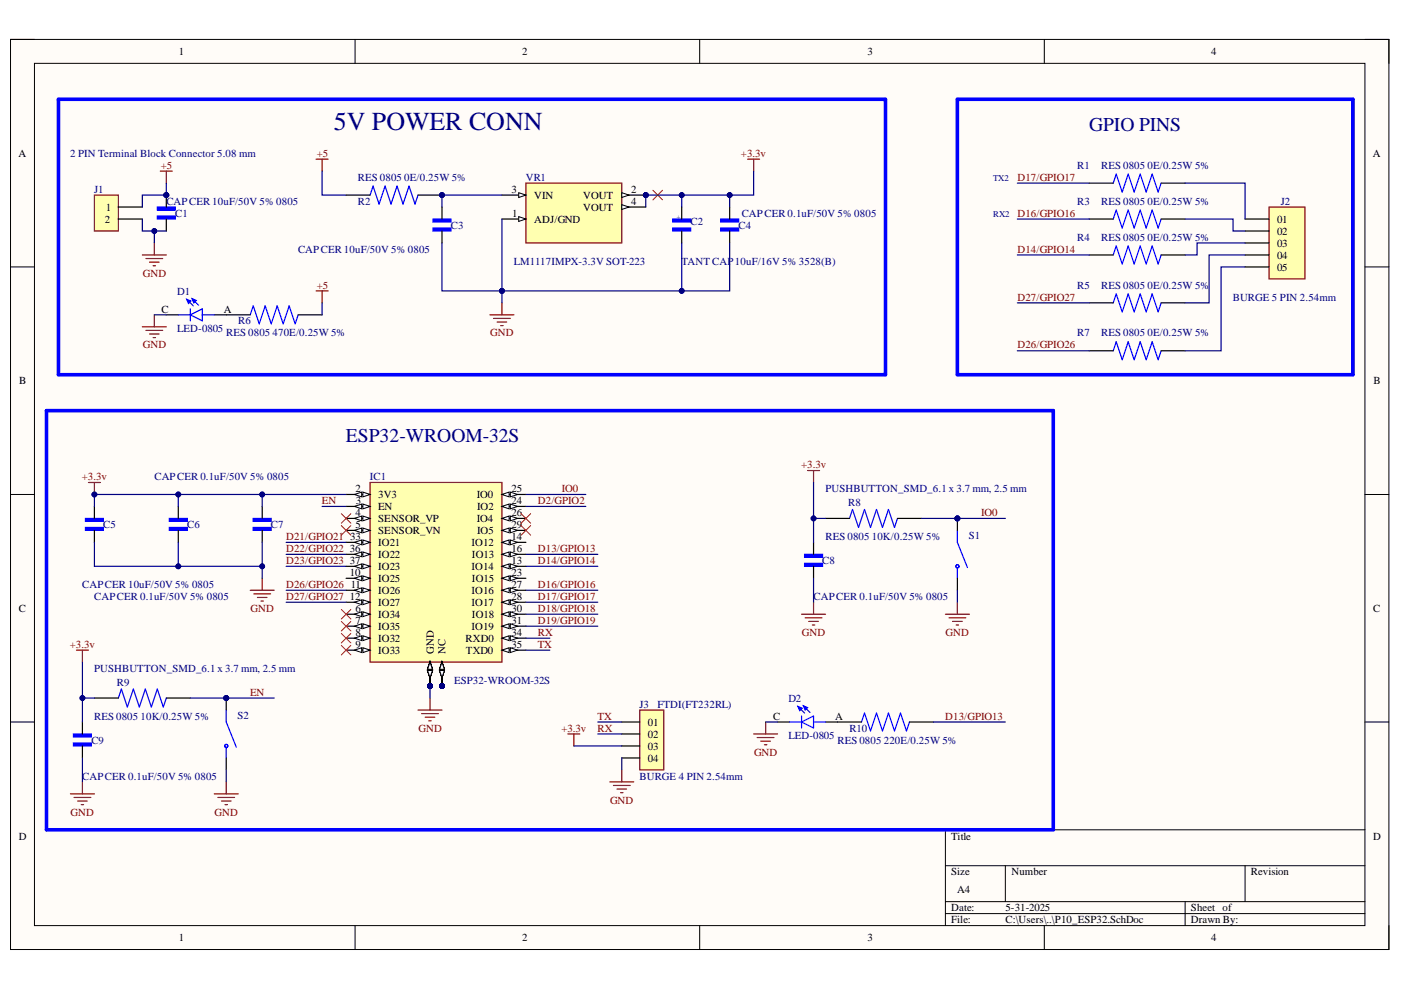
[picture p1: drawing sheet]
<svg xmlns="http://www.w3.org/2000/svg" width="297mm" height="210mm" viewBox="0 0 297 210" stroke-linecap="round" stroke-linejoin="round" font-family="sans-serif">
<defs><g id="words">
<text font-size="5.5" fill="#000080" x="70.8" y="27.5">5V POWER CONN</text>
<g font-size="4.1" fill="#000080">
<text x="230.9" y="27.8">GPIO PINS</text>
<text x="73.3" y="93.8">ESP32-WROOM-32S</text>
</g>
<g font-size="2.3">
<text x="37.9" y="11.7">1</text>
<text x="110.7" y="11.7">2</text>
<text x="183.9" y="11.7">3</text>
<text x="256.8" y="11.7">4</text>
<text x="3.9" y="33.3">A</text>
<text x="291.1" y="33.3">A</text>
<text x="108.4" y="40.9">3</text>
<text x="133.8" y="40.9">2</text>
<text x="22.2" y="47.2">2</text>
<text x="22.4" y="44.7">1</text>
<text x="108.6" y="46">1</text>
<text x="113.3" y="42.2">VIN</text>
<text x="113.3" y="47.2">ADJ/GND</text>
<text x="123.7" y="42.2">VOUT</text>
<text x="123.7" y="44.7">VOUT</text>
<text x="133.8" y="43.4">4</text>
<text x="270.8" y="47.2">01</text>
<text x="270.8" y="49.8">02</text>
<text x="270.8" y="52.3">03</text>
<text x="270.8" y="54.9">04</text>
<text x="270.8" y="57.4">05</text>
<text x="34.3" y="66.3">C</text>
<text x="47.5" y="66.3">A</text>
<text x="4.1" y="81.5">B</text>
<text x="291.2" y="81.5">B</text>
<text x="75.4" y="104.4">2</text>
<text x="75.5" y="106.9">3</text>
<text x="80.2" y="105.6">3V3</text>
<text x="101.1" y="105.6">IO0</text>
<text x="108.4" y="104.4">25</text>
<text x="108.4" y="106.9">24</text>
<text x="75.4" y="109.5">4</text>
<text x="75.4" y="112">5</text>
<text x="80.2" y="108.2">EN</text>
<text x="80.2" y="110.7">SENSOR_VP</text>
<text x="80.2" y="113.3">SENSOR_VN</text>
<text x="101.1" y="110.7">IO4</text>
<text x="101.2" y="108.2">IO2</text>
<text x="101.2" y="113.3">IO5</text>
<text x="108.4" y="109.5">26</text>
<text x="108.4" y="112">29</text>
<text x="74.2" y="117.1">36</text>
<text x="74.2" y="119.6">37</text>
<text x="74.3" y="114.5">33</text>
<text x="80.2" y="115.8">IO21</text>
<text x="80.2" y="118.3">IO22</text>
<text x="100" y="115.8">IO12</text>
<text x="100.1" y="118.3">IO13</text>
<text x="108.4" y="114.5">14</text>
<text x="108.4" y="117.1">16</text>
<text x="108.4" y="119.6">13</text>
<text x="74.2" y="122.1">10</text>
<text x="74.4" y="124.7">11</text>
<text x="80.2" y="120.9">IO23</text>
<text x="80.2" y="123.4">IO25</text>
<text x="80.2" y="125.9">IO26</text>
<text x="100" y="120.9">IO14</text>
<text x="100" y="125.9">IO16</text>
<text x="100.1" y="123.4">IO15</text>
<text x="108.4" y="122.1">23</text>
<text x="108.4" y="124.7">27</text>
<text x="4" y="129.7">C</text>
<text x="74.2" y="127.2">12</text>
<text x="75.4" y="129.7">6</text>
<text x="80.2" y="128.5">IO27</text>
<text x="80.2" y="131">IO34</text>
<text x="100" y="128.5">IO17</text>
<text x="100.1" y="131">IO18</text>
<text x="108.4" y="127.2">28</text>
<text x="108.4" y="129.7">30</text>
<text x="291.2" y="129.7">C</text>
<text x="75.4" y="132.3">7</text>
<text x="75.4" y="134.8">8</text>
<text x="75.4" y="137.3">9</text>
<text x="80.2" y="133.5">IO35</text>
<text x="80.2" y="136.1">IO32</text>
<text x="98.7" y="136.1">RXD0</text>
<text x="100" y="133.5">IO19</text>
<text x="108.4" y="132.3">31</text>
<text x="108.4" y="134.8">34</text>
<text x="108.4" y="137.3">35</text>
<text x="80.2" y="138.6">IO33</text>
<text x="91.9" y="138.6" transform="rotate(-90 91.9 138.6)">GND</text>
<text x="94.5" y="138.6" transform="rotate(-90 94.5 138.6)">NC</text>
<text x="98.8" y="138.6">TXD0</text>
<text x="137.4" y="153.9">01</text>
<text x="163.9" y="152.6">C</text>
<text x="177" y="152.6">A</text>
<text x="137.4" y="156.4">02</text>
<text x="137.4" y="159">03</text>
<text x="137.4" y="161.5">04</text>
<text x="4" y="178">D</text>
<text x="201.7" y="178">Title</text>
<text x="291.2" y="178">D</text>
<text x="201.7" y="185.6">Size</text>
<text x="214.4" y="185.6">Number</text>
<text x="265.2" y="185.6">Revision</text>
<text x="202.9" y="189.4">A4</text>
<text x="201.7" y="193.2">Date:</text>
<text x="201.7" y="195.7">File:</text>
<text x="213.2" y="193.2">5-31-2025</text>
<text x="213.2" y="195.7">C:\Users\..\P10_ESP32.SchDoc</text>
<text x="252.5" y="193.2">Sheet of</text>
<text x="252.5" y="195.7">Drawn By:</text>
<text x="37.9" y="199.5">1</text>
<text x="110.7" y="199.5">2</text>
<text x="183.9" y="199.5">3</text>
<text x="256.8" y="199.5">4</text>
</g>
<g font-size="2.3" fill="#000080">
<text x="14.9" y="33.3">2 PIN Terminal Block Connector 5.08 mm</text>
<text x="228.4" y="35.8">R1</text>
<text x="233.5" y="35.8">RES 0805</text>
<text x="243.3" y="35.8">0E/0.25W 5%</text>
<text x="20" y="40.9">J1</text>
<text x="75.9" y="38.4">RES 0805</text>
<text x="85.7" y="38.4">0E/0.25W 5%</text>
<text x="111.5" y="38.4">VR1</text>
<text x="35.3" y="43.4">CAPCER 10uF/50V 5% 0805</text>
<text x="37.1" y="46">C1</text>
<text x="75.9" y="43.4">R2</text>
<text x="146.4" y="47.8">C2</text>
<text x="157.3" y="46">CAPCER 0.1uF/50V 5% 0805</text>
<text x="228.4" y="43.4">R3</text>
<text x="233.5" y="43.4">RES 0805</text>
<text x="243.3" y="43.4">0E/0.25W 5%</text>
<text x="271.5" y="43.4">J2</text>
<text x="63.2" y="53.6">CAPCER 10uF/50V 5% 0805</text>
<text x="95.6" y="48.5">C3</text>
<text x="156.6" y="48.5">C4</text>
<text x="228.4" y="51.1">R4</text>
<text x="233.5" y="51.1">RES 0805</text>
<text x="243.3" y="51.1">0E/0.25W 5%</text>
<text x="109" y="56.1">LM1117IMPX-3.3V SOT-223</text>
<text x="144.5" y="56.1">TANT CAP10uF/16V 5% 3528(B)</text>
<text x="37.6" y="62.6">D1</text>
<text x="228.4" y="61.2">R5</text>
<text x="233.5" y="61.2">RES 0805</text>
<text x="243.3" y="61.2">0E/0.25W 5%</text>
<text x="261.4" y="63.7">BURGE 5 PIN 2.54mm</text>
<text x="37.6" y="70.3">LED-0805</text>
<text x="48" y="71.3">RES 0805</text>
<text x="50.5" y="68.8">R6</text>
<text x="57.8" y="71.3">470E/0.25W 5%</text>
<text x="228.4" y="71.3">R7</text>
<text x="233.5" y="71.3">RES 0805</text>
<text x="243.3" y="71.3">0E/0.25W 5%</text>
<text x="32.7" y="101.8">CAPCER 0.1uF/50V 5% 0805</text>
<text x="78.4" y="101.8">IC1</text>
<text x="175" y="104.4">PUSHBUTTON_SMD_6.1 x 3.7 mm, 2.5 mm</text>
<text x="179.8" y="107.3">R8</text>
<text x="21.9" y="112">C5</text>
<text x="39.7" y="112">C6</text>
<text x="57.4" y="112">C7</text>
<text x="174.3" y="119.6">C8</text>
<text x="175" y="114.5">RES 0805</text>
<text x="184.8" y="114.5">10K/0.25W 5%</text>
<text x="205.4" y="114.3">S1</text>
<text x="17.4" y="124.7">CAPCER 10uF/50V 5% 0805</text>
<text x="20" y="127.2">CAPCER 0.1uF/50V 5% 0805</text>
<text x="172.5" y="127.2">CAPCER 0.1uF/50V 5% 0805</text>
<text x="20" y="142.4">PUSHBUTTON_SMD_6.1 x 3.7 mm, 2.5 mm</text>
<text x="24.8" y="145.4">R9</text>
<text x="96.3" y="144.9">ESP32-WROOM-32S</text>
<text x="167.1" y="148.9">D2</text>
<text x="20" y="152.6">RES 0805</text>
<text x="29.8" y="152.6">10K/0.25W 5%</text>
<text x="50.3" y="152.4">S2</text>
<text x="135.6" y="150.1">J3</text>
<text x="139.4" y="150.1">FTDI(FT232RL)</text>
<text x="180.1" y="155.2">R10</text>
<text x="19.4" y="157.7">C9</text>
<text x="167.1" y="156.7">LED-0805</text>
<text x="177.6" y="157.7">RES 0805</text>
<text x="187.4" y="157.7">220E/0.25W 5%</text>
<text x="17.4" y="165.3">CAPCER 0.1uF/50V 5% 0805</text>
<text x="135.6" y="165.3">BURGE 4 PIN 2.54mm</text>
</g>
<g font-size="2.3" fill="#800000">
<text x="34.1" y="35.8">+5</text>
<text x="67.2" y="33.3">+5</text>
<text x="157.1" y="33.3">+3.3v</text>
<text x="215.7" y="38.4">D17/GPIO17</text>
<text x="215.7" y="46">D16/GPIO16</text>
<text x="215.7" y="53.6">D14/GPIO14</text>
<text x="30.3" y="58.7">GND</text>
<text x="67.2" y="61.2">+5</text>
<text x="215.7" y="63.7">D27/GPIO27</text>
<text x="104" y="71.3">GND</text>
<text x="30.3" y="73.9">GND</text>
<text x="215.7" y="73.9">D26/GPIO26</text>
<text x="17.3" y="101.8">+3.3v</text>
<text x="169.9" y="99.3">+3.3v</text>
<text x="68.3" y="106.9">EN</text>
<text x="114" y="106.9">D2/GPIO2</text>
<text x="119.1" y="104.4">IO0</text>
<text x="208" y="109.5">IO0</text>
<text x="60.7" y="114.5">D21/GPIO21</text>
<text x="60.7" y="117.1">D22/GPIO22</text>
<text x="60.7" y="119.6">D23/GPIO23</text>
<text x="114" y="119.6">D14/GPIO14</text>
<text x="114" y="117.1">D13/GPIO13</text>
<text x="60.7" y="124.7">D26/GPIO26</text>
<text x="114" y="124.7">D16/GPIO16</text>
<text x="53.1" y="129.7">GND</text>
<text x="60.7" y="127.2">D27/GPIO27</text>
<text x="114" y="129.7">D18/GPIO18</text>
<text x="114" y="127.2">D17/GPIO17</text>
<text x="14.8" y="137.3">+3.3v</text>
<text x="114" y="137.3">TX</text>
<text x="114" y="134.8">RX</text>
<text x="114" y="132.3">D19/GPIO19</text>
<text x="170" y="134.8">GND</text>
<text x="200.5" y="134.8">GND</text>
<text x="53" y="147.5">EN</text>
<text x="88.7" y="155.2">GND</text>
<text x="119" y="155.2">+3.3v</text>
<text x="126.7" y="152.6">TX</text>
<text x="126.7" y="155.2">RX</text>
<text x="200.4" y="152.6">D13/GPIO13</text>
<text x="159.9" y="160.2">GND</text>
<text x="15" y="172.9">GND</text>
<text x="45.5" y="172.9">GND</text>
<text x="129.3" y="170.4">GND</text>
</g>
<g font-size="1.9" fill="#000080">
<text x="210.5" y="38.5">TX2</text>
<text x="210.5" y="46.1">RX2</text>
</g>
<text font-size="1.4" fill="#000080" x="144.2" y="46.4" transform="rotate(-90 144.2 46.4)">+</text>
</g></defs>
<path d="M2.2 8.4h292.3v192.9h-292.3z" fill-rule="evenodd" fill="#fffcf8"/>
<path d="M2.2 8.4h292.3v192.9h-292.3z" fill="none" stroke="#000" stroke-width=".21"/>
<path d="M7.3 13.4h282.1v182.8h-282.1z" fill-rule="evenodd" fill="#fffcf8"/>
<g fill="none" stroke="#000" stroke-width=".21">
<path d="M2.2 8.4h5.1M7.3 13.4h282.1v182.8h-282.1zM75.3 8.4v5M148.3 8.4v5M221.4 8.4v5M289.4 8.4h5.1v5M2.2 56.6h5.1M289.4 56.6h5.1M2.2 104.8h5.1M289.4 104.8h5.1M2.2 153.1h5.1M289.4 153.1h5.1"/>
<path d="M289.4 175.9h-89v20.3M75.3 196.2v5.1M148.3 196.2v5.1M200.4 183.6h89M200.4 191.2h89M200.4 193.7h89M213.2 183.6v7.6M221.4 196.2v5.1M251.3 191.2v5M264 183.6v7.6M294.5 196.2v5.1"/>
</g>
<path d="M20 41.4h5.1v7.6h-5.1z" fill-rule="evenodd" fill="#ffffb0"/>
<path d="M34 36.3h2.5M35.3 36.3v2.5M20 41.4h5.1v7.6h-5.1zM30.2 54.1h5.1M30.9 54.8h3.6M31.7 55.6h2M32.5 56.3h.5M32.7 51.5v2.6" fill="none" stroke="#800000" stroke-width=".25"/>
<path d="M25.1 43.9h5.1M25.1 46.4h5.1" fill="none" stroke="#000" stroke-width=".25"/>
<circle cx="35.3" cy="41.4" r=".51" fill="#000080"/>
<circle cx="35.3" cy="41.4" r=".51" fill="none" stroke="#000080" stroke-width=".21"/>
<path d="M33.4 45.8h3.8v.6h-3.8z" fill-rule="evenodd" fill="#00f"/>
<path d="M33.4 45.8h3.8v.6h-3.8z" fill="none" stroke="#00f" stroke-width=".25"/>
<path d="M33.4 43.9h3.8v.6h-3.8z" fill-rule="evenodd" fill="#00f"/>
<path d="M33.4 43.9h3.8v.6h-3.8z" fill="none" stroke="#00f" stroke-width=".25"/>
<path d="M35.3 41.4v2.5" fill="none" stroke="#000" stroke-width=".25"/>
<circle cx="35.3" cy="41.4" r=".51" fill="#000080"/>
<circle cx="35.3" cy="41.4" r=".51" fill="none" stroke="#000080" stroke-width=".21"/>
<path d="M35.3 46.4v2.6M175 109.9h5.1M190.3 109.9h5.1" fill="none" stroke="#000" stroke-width=".25"/>
<path d="M129.3 165.8h5.1M130.1 166.5h3.5M130.8 167.3h2M131.6 168.1h.5M131.8 163.2v2.6" fill="none" stroke="#800000" stroke-width=".25"/>
<path d="M180.1 109.9l.6-1.9 1.3 3.8 1.3-3.8 1.3 3.8 1.2-3.8 1.3 3.8 1.3-3.8 1.2 3.8 .7-1.9" fill="none" stroke="#00f" stroke-width=".25"/>
<circle cx="203" cy="109.9" r=".51" fill="#000080"/>
<circle cx="203" cy="109.9" r=".51" fill="none" stroke="#000080" stroke-width=".21"/>
<g fill="none" stroke="#00f" stroke-width=".25">
<path d="M203 112.5v2.5l2.1 5.3M203 120.5v2.1"/>
<circle cx="203" cy="120.1" r=".33"/>
</g>
<path d="M203 109.9v2.6" fill="none" stroke="#000" stroke-width=".25"/>
<circle cx="203" cy="109.9" r=".51" fill="#000080"/>
<circle cx="203" cy="109.9" r=".51" fill="none" stroke="#000080" stroke-width=".21"/>
<path d="M203 122.6v2.6" fill="none" stroke="#000" stroke-width=".25"/>
<path d="M170.6 119.4h3.8v.7h-3.8z" fill-rule="evenodd" fill="#00f"/>
<path d="M170.6 119.4h3.8v.7h-3.8z" fill="none" stroke="#00f" stroke-width=".25"/>
<path d="M170.6 117.5h3.8v.7h-3.8z" fill-rule="evenodd" fill="#00f"/>
<path d="M170.6 117.5h3.8v.7h-3.8z" fill="none" stroke="#00f" stroke-width=".25"/>
<path d="M172.5 115v2.5M172.5 120.1v2.5" fill="none" stroke="#000" stroke-width=".25"/>
<path d="M169.9 130.2h5.1M170.7 131h3.6M171.5 131.8h2M172.2 132.5h.5M172.5 127.7v2.5M200.4 130.2h5.1M201.2 131h3.6M202 131.8h2M202.7 132.5h.5M203 127.7v2.5" fill="none" stroke="#800000" stroke-width=".25"/>
<path d="M35.9 111.8h3.8v.7h-3.8z" fill-rule="evenodd" fill="#00f"/>
<path d="M35.9 111.8h3.8v.7h-3.8z" fill="none" stroke="#00f" stroke-width=".25"/>
<path d="M35.9 109.9h3.8v.6h-3.8z" fill-rule="evenodd" fill="#00f"/>
<path d="M35.9 109.9h3.8v.6h-3.8z" fill="none" stroke="#00f" stroke-width=".25"/>
<path d="M37.8 107.4v2.5M37.8 112.5v2.5" fill="none" stroke="#000" stroke-width=".25"/>
<path d="M18.1 111.8h3.8v.7h-3.8z" fill-rule="evenodd" fill="#00f"/>
<path d="M18.1 111.8h3.8v.7h-3.8z" fill="none" stroke="#00f" stroke-width=".25"/>
<path d="M18.1 109.9h3.8v.6h-3.8z" fill-rule="evenodd" fill="#00f"/>
<path d="M18.1 109.9h3.8v.6h-3.8z" fill="none" stroke="#00f" stroke-width=".25"/>
<path d="M20 107.4v2.5M20 112.5v2.5" fill="none" stroke="#000" stroke-width=".25"/>
<path d="M53.7 111.8h3.8v.7h-3.8z" fill-rule="evenodd" fill="#00f"/>
<path d="M53.7 111.8h3.8v.7h-3.8z" fill="none" stroke="#00f" stroke-width=".25"/>
<path d="M53.7 109.9h3.8v.6h-3.8z" fill-rule="evenodd" fill="#00f"/>
<path d="M53.7 109.9h3.8v.6h-3.8z" fill="none" stroke="#00f" stroke-width=".25"/>
<path d="M55.6 107.4v2.5M55.6 112.5v2.5" fill="none" stroke="#000" stroke-width=".25"/>
<path d="M269.1 43.9h7.6v15.2h-7.6z" fill-rule="evenodd" fill="#ffffb0"/>
<path d="M269.1 43.9h7.6v15.2h-7.6z" fill="none" stroke="#800000" stroke-width=".25"/>
<g fill="none" stroke="#000" stroke-width=".25">
<path d="M230.9 38.8h5.1M246.2 38.8h5.1M230.9 46.4h5.1M230.9 54.1h5.1M246.2 46.4h5.1M246.2 54.1h5.1M264 46.4h5.1M264 49h5.1M264 51.5h5.1M264 54.1h5.1M264 56.6h5.1M230.9 64.2h5.1"/>
<path d="M230.9 74.4h5.1M246.2 64.2h5.1M246.2 74.4h5.1"/>
</g>
<path d="M236 38.8l.7-1.9 1.2 3.8 1.3-3.8 1.3 3.8 1.2-3.8 1.3 3.8 1.3-3.8 1.3 3.8 .6-1.9M236 46.4l.7-1.9 1.2 3.8 1.3-3.8 1.3 3.8 1.2-3.8 1.3 3.8 1.3-3.8 1.3 3.8 .6-1.9M236 54.1l.7-1.9 1.2 3.8 1.3-3.8 1.3 3.8 1.2-3.8 1.3 3.8 1.3-3.8 1.3 3.8 .6-1.9M236 64.2l.7-1.9 1.2 3.8 1.3-3.8 1.3 3.8 1.2-3.8 1.3 3.8 1.3-3.8 1.3 3.8 .6-1.9M236 74.4l.7-1.9 1.2 3.8 1.3-3.8 1.3 3.8 1.2-3.8 1.3 3.8 1.3-3.8 1.3 3.8 .6-1.9" fill="none" stroke="#00f" stroke-width=".25"/>
<circle cx="91.2" cy="145.5" r=".51" fill="#000080"/>
<circle cx="91.2" cy="145.5" r=".51" fill="none" stroke="#000080" stroke-width=".21"/>
<circle cx="91.2" cy="145.5" r=".51" fill="#000080"/>
<circle cx="91.2" cy="145.5" r=".51" fill="none" stroke="#000080" stroke-width=".21"/>
<circle cx="91.2" cy="145.5" r=".51" fill="#000080"/>
<circle cx="91.2" cy="145.5" r=".51" fill="none" stroke="#000080" stroke-width=".21"/>
<circle cx="91.2" cy="145.5" r=".51" fill="#000080"/>
<circle cx="91.2" cy="145.5" r=".51" fill="none" stroke="#000080" stroke-width=".21"/>
<circle cx="91.2" cy="145.5" r=".51" fill="#000080"/>
<circle cx="91.2" cy="145.5" r=".51" fill="none" stroke="#000080" stroke-width=".21"/>
<circle cx="91.2" cy="145.5" r=".51" fill="#000080"/>
<circle cx="91.2" cy="145.5" r=".51" fill="none" stroke="#000080" stroke-width=".21"/>
<circle cx="91.2" cy="145.5" r=".51" fill="#000080"/>
<circle cx="91.2" cy="145.5" r=".51" fill="none" stroke="#000080" stroke-width=".21"/>
<circle cx="91.2" cy="145.5" r=".51" fill="#000080"/>
<circle cx="91.2" cy="145.5" r=".51" fill="none" stroke="#000080" stroke-width=".21"/>
<circle cx="91.2" cy="145.5" r=".51" fill="#000080"/>
<circle cx="91.2" cy="145.5" r=".51" fill="none" stroke="#000080" stroke-width=".21"/>
<circle cx="91.2" cy="145.5" r=".51" fill="#000080"/>
<circle cx="91.2" cy="145.5" r=".51" fill="none" stroke="#000080" stroke-width=".21"/>
<circle cx="91.2" cy="145.5" r=".51" fill="#000080"/>
<circle cx="91.2" cy="145.5" r=".51" fill="none" stroke="#000080" stroke-width=".21"/>
<circle cx="91.2" cy="145.5" r=".51" fill="#000080"/>
<circle cx="91.2" cy="145.5" r=".51" fill="none" stroke="#000080" stroke-width=".21"/>
<circle cx="93.7" cy="145.5" r=".51" fill="#000080"/>
<circle cx="93.7" cy="145.5" r=".51" fill="none" stroke="#000080" stroke-width=".21"/>
<circle cx="93.7" cy="145.5" r=".51" fill="#000080"/>
<circle cx="93.7" cy="145.5" r=".51" fill="none" stroke="#000080" stroke-width=".21"/>
<circle cx="93.7" cy="145.5" r=".51" fill="#000080"/>
<circle cx="93.7" cy="145.5" r=".51" fill="none" stroke="#000080" stroke-width=".21"/>
<circle cx="93.7" cy="145.5" r=".51" fill="#000080"/>
<circle cx="93.7" cy="145.5" r=".51" fill="none" stroke="#000080" stroke-width=".21"/>
<circle cx="93.7" cy="145.5" r=".51" fill="#000080"/>
<circle cx="93.7" cy="145.5" r=".51" fill="none" stroke="#000080" stroke-width=".21"/>
<circle cx="93.7" cy="145.5" r=".51" fill="#000080"/>
<circle cx="93.7" cy="145.5" r=".51" fill="none" stroke="#000080" stroke-width=".21"/>
<circle cx="93.7" cy="145.5" r=".51" fill="#000080"/>
<circle cx="93.7" cy="145.5" r=".51" fill="none" stroke="#000080" stroke-width=".21"/>
<path d="M78.5 102.3h27.9v38.1h-27.9z" fill-rule="evenodd" fill="#ffffb0"/>
<path d="M78.5 102.3h27.9v38.1h-27.9z" fill="none" stroke="#800000" stroke-width=".25"/>
<path d="M73.4 104.8h5.1" fill="none" stroke="#000" stroke-width=".25"/>
<path d="M76.9 104.3l1.6 .5-1.6 .5z" fill="#f8fcff"/>
<path d="M76.9 104.3l1.6 .5-1.6 .5z" fill="none" stroke="#000" stroke-width=".21"/>
<path d="M75.2 104.8l1.5-.5v1z" fill="#f8fcff"/>
<path d="M75.2 104.8l1.5-.5v1z" fill="none" stroke="#000" stroke-width=".21"/>
<path d="M106.4 104.8h5.1" fill="none" stroke="#000" stroke-width=".25"/>
<path d="M106.4 104.8l1.5-.5v1z" fill="#f8fcff"/>
<path d="M106.4 104.8l1.5-.5v1z" fill="none" stroke="#000" stroke-width=".21"/>
<path d="M108.2 104.3l1.5 .5-1.5 .5z" fill="#f8fcff"/>
<path d="M108.2 104.3l1.5 .5-1.5 .5z" fill="none" stroke="#000" stroke-width=".21"/>
<path d="M73.4 107.4h5.1" fill="none" stroke="#000" stroke-width=".25"/>
<path d="M76.9 106.9l1.6 .5-1.6 .5z" fill="#f8fcff"/>
<path d="M76.9 106.9l1.6 .5-1.6 .5z" fill="none" stroke="#000" stroke-width=".21"/>
<path d="M75.2 107.4l1.5-.5v1z" fill="#f8fcff"/>
<path d="M75.2 107.4l1.5-.5v1z" fill="none" stroke="#000" stroke-width=".21"/>
<path d="M106.4 107.4h5.1" fill="none" stroke="#000" stroke-width=".25"/>
<path d="M106.4 107.4l1.5-.5v1z" fill="#f8fcff"/>
<path d="M106.4 107.4l1.5-.5v1z" fill="none" stroke="#000" stroke-width=".21"/>
<path d="M108.2 106.9l1.5 .5-1.5 .5z" fill="#f8fcff"/>
<path d="M108.2 106.9l1.5 .5-1.5 .5z" fill="none" stroke="#000" stroke-width=".21"/>
<path d="M73.4 109.9h5.1" fill="none" stroke="#000" stroke-width=".25"/>
<path d="M76.9 109.4l1.6 .5-1.6 .5z" fill="#f8fcff"/>
<path d="M76.9 109.4l1.6 .5-1.6 .5z" fill="none" stroke="#000" stroke-width=".21"/>
<path d="M75.2 109.9l1.5-.5v1z" fill="#f8fcff"/>
<path d="M75.2 109.9l1.5-.5v1z" fill="none" stroke="#000" stroke-width=".21"/>
<path d="M106.4 109.9h5.1" fill="none" stroke="#000" stroke-width=".25"/>
<path d="M106.4 109.9l1.5-.5v1z" fill="#f8fcff"/>
<path d="M106.4 109.9l1.5-.5v1z" fill="none" stroke="#000" stroke-width=".21"/>
<path d="M108.2 109.4l1.5 .5-1.5 .5z" fill="#f8fcff"/>
<path d="M108.2 109.4l1.5 .5-1.5 .5z" fill="none" stroke="#000" stroke-width=".21"/>
<path d="M73.4 112.5h5.1" fill="none" stroke="#000" stroke-width=".25"/>
<path d="M76.9 111.9l1.6 .6-1.6 .5z" fill="#f8fcff"/>
<path d="M76.9 111.9l1.6 .6-1.6 .5z" fill="none" stroke="#000" stroke-width=".21"/>
<path d="M75.2 112.5l1.5-.6v1.1z" fill="#f8fcff"/>
<path d="M75.2 112.5l1.5-.6v1.1z" fill="none" stroke="#000" stroke-width=".21"/>
<path d="M106.4 112.5h5.1" fill="none" stroke="#000" stroke-width=".25"/>
<path d="M106.4 112.5l1.5-.6v1.1z" fill="#f8fcff"/>
<path d="M106.4 112.5l1.5-.6v1.1z" fill="none" stroke="#000" stroke-width=".21"/>
<path d="M108.2 111.9l1.5 .6-1.5 .5z" fill="#f8fcff"/>
<path d="M108.2 111.9l1.5 .6-1.5 .5z" fill="none" stroke="#000" stroke-width=".21"/>
<path d="M106.4 115h5.1" fill="none" stroke="#000" stroke-width=".25"/>
<path d="M106.4 115l1.5-.5v1z" fill="#f8fcff"/>
<path d="M106.4 115l1.5-.5v1z" fill="none" stroke="#000" stroke-width=".21"/>
<path d="M108.2 114.5l1.5 .5-1.5 .5z" fill="#f8fcff"/>
<path d="M108.2 114.5l1.5 .5-1.5 .5z" fill="none" stroke="#000" stroke-width=".21"/>
<path d="M73.4 115h5.1" fill="none" stroke="#000" stroke-width=".25"/>
<path d="M76.9 114.5l1.6 .5-1.6 .5z" fill="#f8fcff"/>
<path d="M76.9 114.5l1.6 .5-1.6 .5z" fill="none" stroke="#000" stroke-width=".21"/>
<path d="M75.2 115l1.5-.5v1z" fill="#f8fcff"/>
<path d="M75.2 115l1.5-.5v1z" fill="none" stroke="#000" stroke-width=".21"/>
<path d="M106.4 117.5h5.1" fill="none" stroke="#000" stroke-width=".25"/>
<path d="M106.4 117.5l1.5-.5v1z" fill="#f8fcff"/>
<path d="M106.4 117.5l1.5-.5v1z" fill="none" stroke="#000" stroke-width=".21"/>
<path d="M108.2 117l1.5 .5-1.5 .5z" fill="#f8fcff"/>
<path d="M108.2 117l1.5 .5-1.5 .5z" fill="none" stroke="#000" stroke-width=".21"/>
<path d="M73.4 117.5h5.1" fill="none" stroke="#000" stroke-width=".25"/>
<path d="M76.9 117l1.6 .5-1.6 .5z" fill="#f8fcff"/>
<path d="M76.9 117l1.6 .5-1.6 .5z" fill="none" stroke="#000" stroke-width=".21"/>
<path d="M75.2 117.5l1.5-.5v1z" fill="#f8fcff"/>
<path d="M75.2 117.5l1.5-.5v1z" fill="none" stroke="#000" stroke-width=".21"/>
<path d="M106.4 120.1h5.1" fill="none" stroke="#000" stroke-width=".25"/>
<path d="M106.4 120.1l1.5-.5v1z" fill="#f8fcff"/>
<path d="M106.4 120.1l1.5-.5v1z" fill="none" stroke="#000" stroke-width=".21"/>
<path d="M108.2 119.6l1.5 .5-1.5 .5z" fill="#f8fcff"/>
<path d="M108.2 119.6l1.5 .5-1.5 .5z" fill="none" stroke="#000" stroke-width=".21"/>
<path d="M73.4 120.1h5.1" fill="none" stroke="#000" stroke-width=".25"/>
<path d="M76.9 119.6l1.6 .5-1.6 .5z" fill="#f8fcff"/>
<path d="M76.9 119.6l1.6 .5-1.6 .5z" fill="none" stroke="#000" stroke-width=".21"/>
<path d="M75.2 120.1l1.5-.5v1z" fill="#f8fcff"/>
<path d="M75.2 120.1l1.5-.5v1z" fill="none" stroke="#000" stroke-width=".21"/>
<path d="M73.4 122.6h5.1" fill="none" stroke="#000" stroke-width=".25"/>
<path d="M76.9 122.1l1.6 .5-1.6 .5z" fill="#f8fcff"/>
<path d="M76.9 122.1l1.6 .5-1.6 .5z" fill="none" stroke="#000" stroke-width=".21"/>
<path d="M75.2 122.6l1.5-.5v1z" fill="#f8fcff"/>
<path d="M75.2 122.6l1.5-.5v1z" fill="none" stroke="#000" stroke-width=".21"/>
<path d="M106.4 122.6h5.1" fill="none" stroke="#000" stroke-width=".25"/>
<path d="M106.4 122.6l1.5-.5v1z" fill="#f8fcff"/>
<path d="M106.4 122.6l1.5-.5v1z" fill="none" stroke="#000" stroke-width=".21"/>
<path d="M108.2 122.1l1.5 .5-1.5 .5z" fill="#f8fcff"/>
<path d="M108.2 122.1l1.5 .5-1.5 .5z" fill="none" stroke="#000" stroke-width=".21"/>
<path d="M73.4 125.2h5.1" fill="none" stroke="#000" stroke-width=".25"/>
<path d="M76.9 124.6l1.6 .6-1.6 .5z" fill="#f8fcff"/>
<path d="M76.9 124.6l1.6 .6-1.6 .5z" fill="none" stroke="#000" stroke-width=".21"/>
<path d="M75.2 125.2l1.5-.6v1.1z" fill="#f8fcff"/>
<path d="M75.2 125.2l1.5-.6v1.1z" fill="none" stroke="#000" stroke-width=".21"/>
<path d="M106.4 125.2h5.1" fill="none" stroke="#000" stroke-width=".25"/>
<path d="M106.4 125.2l1.5-.6v1.1z" fill="#f8fcff"/>
<path d="M106.4 125.2l1.5-.6v1.1z" fill="none" stroke="#000" stroke-width=".21"/>
<path d="M108.2 124.6l1.5 .6-1.5 .5z" fill="#f8fcff"/>
<path d="M108.2 124.6l1.5 .6-1.5 .5z" fill="none" stroke="#000" stroke-width=".21"/>
<path d="M73.4 127.7h5.1" fill="none" stroke="#000" stroke-width=".25"/>
<path d="M76.9 127.2l1.6 .5-1.6 .5z" fill="#f8fcff"/>
<path d="M76.9 127.2l1.6 .5-1.6 .5z" fill="none" stroke="#000" stroke-width=".21"/>
<path d="M75.2 127.7l1.5-.5v1z" fill="#f8fcff"/>
<path d="M75.2 127.7l1.5-.5v1z" fill="none" stroke="#000" stroke-width=".21"/>
<path d="M106.4 127.7h5.1" fill="none" stroke="#000" stroke-width=".25"/>
<path d="M106.4 127.7l1.5-.5v1z" fill="#f8fcff"/>
<path d="M106.4 127.7l1.5-.5v1z" fill="none" stroke="#000" stroke-width=".21"/>
<path d="M108.2 127.2l1.5 .5-1.5 .5z" fill="#f8fcff"/>
<path d="M108.2 127.2l1.5 .5-1.5 .5z" fill="none" stroke="#000" stroke-width=".21"/>
<path d="M73.4 130.2h5.1" fill="none" stroke="#000" stroke-width=".25"/>
<path d="M76.9 129.7l1.6 .5-1.6 .5z" fill="#f8fcff"/>
<path d="M76.9 129.7l1.6 .5-1.6 .5z" fill="none" stroke="#000" stroke-width=".21"/>
<path d="M75.2 130.2l1.5-.5v1z" fill="#f8fcff"/>
<path d="M75.2 130.2l1.5-.5v1z" fill="none" stroke="#000" stroke-width=".21"/>
<path d="M106.4 130.2h5.1" fill="none" stroke="#000" stroke-width=".25"/>
<path d="M106.4 130.2l1.5-.5v1z" fill="#f8fcff"/>
<path d="M106.4 130.2l1.5-.5v1z" fill="none" stroke="#000" stroke-width=".21"/>
<path d="M108.2 129.7l1.5 .5-1.5 .5z" fill="#f8fcff"/>
<path d="M108.2 129.7l1.5 .5-1.5 .5z" fill="none" stroke="#000" stroke-width=".21"/>
<path d="M73.4 132.8h5.1" fill="none" stroke="#000" stroke-width=".25"/>
<path d="M76.9 132.3l1.6 .5-1.6 .5z" fill="#f8fcff"/>
<path d="M76.9 132.3l1.6 .5-1.6 .5z" fill="none" stroke="#000" stroke-width=".21"/>
<path d="M75.2 132.8l1.5-.5v1z" fill="#f8fcff"/>
<path d="M75.2 132.8l1.5-.5v1z" fill="none" stroke="#000" stroke-width=".21"/>
<path d="M106.4 132.8h5.1" fill="none" stroke="#000" stroke-width=".25"/>
<path d="M106.4 132.8l1.5-.5v1z" fill="#f8fcff"/>
<path d="M106.4 132.8l1.5-.5v1z" fill="none" stroke="#000" stroke-width=".21"/>
<path d="M108.2 132.3l1.5 .5-1.5 .5z" fill="#f8fcff"/>
<path d="M108.2 132.3l1.5 .5-1.5 .5z" fill="none" stroke="#000" stroke-width=".21"/>
<path d="M73.4 135.3h5.1" fill="none" stroke="#000" stroke-width=".25"/>
<path d="M76.9 134.8l1.6 .5-1.6 .5z" fill="#f8fcff"/>
<path d="M76.9 134.8l1.6 .5-1.6 .5z" fill="none" stroke="#000" stroke-width=".21"/>
<path d="M75.2 135.3l1.5-.5v1z" fill="#f8fcff"/>
<path d="M75.2 135.3l1.5-.5v1z" fill="none" stroke="#000" stroke-width=".21"/>
<path d="M106.4 135.3h5.1" fill="none" stroke="#000" stroke-width=".25"/>
<path d="M106.4 135.3l1.5-.5v1z" fill="#f8fcff"/>
<path d="M106.4 135.3l1.5-.5v1z" fill="none" stroke="#000" stroke-width=".21"/>
<path d="M108.2 134.8l1.5 .5-1.5 .5z" fill="#f8fcff"/>
<path d="M108.2 134.8l1.5 .5-1.5 .5z" fill="none" stroke="#000" stroke-width=".21"/>
<path d="M73.4 137.8h5.1" fill="none" stroke="#000" stroke-width=".25"/>
<path d="M76.9 137.3l1.6 .5-1.6 .6z" fill="#f8fcff"/>
<path d="M76.9 137.3l1.6 .5-1.6 .6z" fill="none" stroke="#000" stroke-width=".21"/>
<path d="M75.2 137.8l1.5-.5v1.1z" fill="#f8fcff"/>
<path d="M75.2 137.8l1.5-.5v1.1z" fill="none" stroke="#000" stroke-width=".21"/>
<path d="M106.4 137.8h5.1" fill="none" stroke="#000" stroke-width=".25"/>
<path d="M106.4 137.8l1.5-.5v1.1z" fill="#f8fcff"/>
<path d="M106.4 137.8l1.5-.5v1.1z" fill="none" stroke="#000" stroke-width=".21"/>
<path d="M108.2 137.3l1.5 .5-1.5 .6z" fill="#f8fcff"/>
<path d="M108.2 137.3l1.5 .5-1.5 .6z" fill="none" stroke="#000" stroke-width=".21"/>
<path d="M91.2 140.4v5.1" fill="none" stroke="#000" stroke-width=".25"/>
<path d="M91.2 140.4l.5 1.5h-1z" fill="#f8fcff"/>
<path d="M91.2 140.4l.5 1.5h-1z" fill="none" stroke="#000" stroke-width=".21"/>
<path d="M90.7 142.2h1l-.5 1.5z" fill="#f8fcff"/>
<path d="M90.7 142.2h1l-.5 1.5z" fill="none" stroke="#000" stroke-width=".21"/>
<circle cx="91.2" cy="145.5" r=".51" fill="#000080"/>
<circle cx="91.2" cy="145.5" r=".51" fill="none" stroke="#000080" stroke-width=".21"/>
<path d="M91.2 140.4v5.1" fill="none" stroke="#000" stroke-width=".25"/>
<path d="M91.2 140.4l.5 1.5h-1z" fill="#f8fcff"/>
<path d="M91.2 140.4l.5 1.5h-1z" fill="none" stroke="#000" stroke-width=".21"/>
<path d="M90.7 142.2h1l-.5 1.5z" fill="#f8fcff"/>
<path d="M90.7 142.2h1l-.5 1.5z" fill="none" stroke="#000" stroke-width=".21"/>
<circle cx="91.2" cy="145.5" r=".51" fill="#000080"/>
<circle cx="91.2" cy="145.5" r=".51" fill="none" stroke="#000080" stroke-width=".21"/>
<path d="M91.2 140.4v5.1" fill="none" stroke="#000" stroke-width=".25"/>
<path d="M91.2 140.4l.5 1.5h-1z" fill="#f8fcff"/>
<path d="M91.2 140.4l.5 1.5h-1z" fill="none" stroke="#000" stroke-width=".21"/>
<path d="M90.7 142.2h1l-.5 1.5z" fill="#f8fcff"/>
<path d="M90.7 142.2h1l-.5 1.5z" fill="none" stroke="#000" stroke-width=".21"/>
<circle cx="91.2" cy="145.5" r=".51" fill="#000080"/>
<circle cx="91.2" cy="145.5" r=".51" fill="none" stroke="#000080" stroke-width=".21"/>
<path d="M91.2 140.4v5.1" fill="none" stroke="#000" stroke-width=".25"/>
<path d="M91.2 140.4l.5 1.5h-1z" fill="#f8fcff"/>
<path d="M91.2 140.4l.5 1.5h-1z" fill="none" stroke="#000" stroke-width=".21"/>
<path d="M90.7 142.2h1l-.5 1.5z" fill="#f8fcff"/>
<path d="M90.7 142.2h1l-.5 1.5z" fill="none" stroke="#000" stroke-width=".21"/>
<circle cx="91.2" cy="145.5" r=".51" fill="#000080"/>
<circle cx="91.2" cy="145.5" r=".51" fill="none" stroke="#000080" stroke-width=".21"/>
<path d="M91.2 140.4v5.1" fill="none" stroke="#000" stroke-width=".25"/>
<path d="M91.2 140.4l.5 1.5h-1z" fill="#f8fcff"/>
<path d="M91.2 140.4l.5 1.5h-1z" fill="none" stroke="#000" stroke-width=".21"/>
<path d="M90.7 142.2h1l-.5 1.5z" fill="#f8fcff"/>
<path d="M90.7 142.2h1l-.5 1.5z" fill="none" stroke="#000" stroke-width=".21"/>
<circle cx="91.2" cy="145.5" r=".51" fill="#000080"/>
<circle cx="91.2" cy="145.5" r=".51" fill="none" stroke="#000080" stroke-width=".21"/>
<path d="M91.2 140.4v5.1" fill="none" stroke="#000" stroke-width=".25"/>
<path d="M91.2 140.4l.5 1.5h-1z" fill="#f8fcff"/>
<path d="M91.2 140.4l.5 1.5h-1z" fill="none" stroke="#000" stroke-width=".21"/>
<path d="M90.7 142.2h1l-.5 1.5z" fill="#f8fcff"/>
<path d="M90.7 142.2h1l-.5 1.5z" fill="none" stroke="#000" stroke-width=".21"/>
<circle cx="91.2" cy="145.5" r=".51" fill="#000080"/>
<circle cx="91.2" cy="145.5" r=".51" fill="none" stroke="#000080" stroke-width=".21"/>
<path d="M91.2 140.4v5.1" fill="none" stroke="#000" stroke-width=".25"/>
<path d="M91.2 140.4l.5 1.5h-1z" fill="#f8fcff"/>
<path d="M91.2 140.4l.5 1.5h-1z" fill="none" stroke="#000" stroke-width=".21"/>
<path d="M90.7 142.2h1l-.5 1.5z" fill="#f8fcff"/>
<path d="M90.7 142.2h1l-.5 1.5z" fill="none" stroke="#000" stroke-width=".21"/>
<circle cx="91.2" cy="145.5" r=".51" fill="#000080"/>
<circle cx="91.2" cy="145.5" r=".51" fill="none" stroke="#000080" stroke-width=".21"/>
<path d="M91.2 140.4v5.1" fill="none" stroke="#000" stroke-width=".25"/>
<path d="M91.2 140.4l.5 1.5h-1z" fill="#f8fcff"/>
<path d="M91.2 140.4l.5 1.5h-1z" fill="none" stroke="#000" stroke-width=".21"/>
<path d="M90.7 142.2h1l-.5 1.5z" fill="#f8fcff"/>
<path d="M90.7 142.2h1l-.5 1.5z" fill="none" stroke="#000" stroke-width=".21"/>
<circle cx="91.2" cy="145.5" r=".51" fill="#000080"/>
<circle cx="91.2" cy="145.5" r=".51" fill="none" stroke="#000080" stroke-width=".21"/>
<path d="M91.2 140.4v5.1" fill="none" stroke="#000" stroke-width=".25"/>
<path d="M91.2 140.4l.5 1.5h-1z" fill="#f8fcff"/>
<path d="M91.2 140.4l.5 1.5h-1z" fill="none" stroke="#000" stroke-width=".21"/>
<path d="M90.7 142.2h1l-.5 1.5z" fill="#f8fcff"/>
<path d="M90.7 142.2h1l-.5 1.5z" fill="none" stroke="#000" stroke-width=".21"/>
<circle cx="91.2" cy="145.5" r=".51" fill="#000080"/>
<circle cx="91.2" cy="145.5" r=".51" fill="none" stroke="#000080" stroke-width=".21"/>
<path d="M91.2 140.4v5.1" fill="none" stroke="#000" stroke-width=".25"/>
<path d="M91.2 140.4l.5 1.5h-1z" fill="#f8fcff"/>
<path d="M91.2 140.4l.5 1.5h-1z" fill="none" stroke="#000" stroke-width=".21"/>
<path d="M90.7 142.2h1l-.5 1.5z" fill="#f8fcff"/>
<path d="M90.7 142.2h1l-.5 1.5z" fill="none" stroke="#000" stroke-width=".21"/>
<circle cx="91.2" cy="145.5" r=".51" fill="#000080"/>
<circle cx="91.2" cy="145.5" r=".51" fill="none" stroke="#000080" stroke-width=".21"/>
<path d="M91.2 140.4v5.1" fill="none" stroke="#000" stroke-width=".25"/>
<path d="M91.2 140.4l.5 1.5h-1z" fill="#f8fcff"/>
<path d="M91.2 140.4l.5 1.5h-1z" fill="none" stroke="#000" stroke-width=".21"/>
<path d="M90.7 142.2h1l-.5 1.5z" fill="#f8fcff"/>
<path d="M90.7 142.2h1l-.5 1.5z" fill="none" stroke="#000" stroke-width=".21"/>
<circle cx="91.2" cy="145.5" r=".51" fill="#000080"/>
<circle cx="91.2" cy="145.5" r=".51" fill="none" stroke="#000080" stroke-width=".21"/>
<path d="M91.2 140.4v5.1" fill="none" stroke="#000" stroke-width=".25"/>
<path d="M91.2 140.4l.5 1.5h-1z" fill="#f8fcff"/>
<path d="M91.2 140.4l.5 1.5h-1z" fill="none" stroke="#000" stroke-width=".21"/>
<path d="M90.7 142.2h1l-.5 1.5z" fill="#f8fcff"/>
<path d="M90.7 142.2h1l-.5 1.5z" fill="none" stroke="#000" stroke-width=".21"/>
<circle cx="91.2" cy="145.5" r=".51" fill="#000080"/>
<circle cx="91.2" cy="145.5" r=".51" fill="none" stroke="#000080" stroke-width=".21"/>
<path d="M93.7 140.4v5.1" fill="none" stroke="#000" stroke-width=".25"/>
<path d="M93.7 140.4l.5 1.5h-1z" fill="#f8fcff"/>
<path d="M93.7 140.4l.5 1.5h-1z" fill="none" stroke="#000" stroke-width=".21"/>
<path d="M93.2 142.2h1l-.5 1.5z" fill="#f8fcff"/>
<path d="M93.2 142.2h1l-.5 1.5z" fill="none" stroke="#000" stroke-width=".21"/>
<circle cx="93.7" cy="145.5" r=".51" fill="#000080"/>
<circle cx="93.7" cy="145.5" r=".51" fill="none" stroke="#000080" stroke-width=".21"/>
<path d="M93.7 140.4v5.1" fill="none" stroke="#000" stroke-width=".25"/>
<path d="M93.7 140.4l.5 1.5h-1z" fill="#f8fcff"/>
<path d="M93.7 140.4l.5 1.5h-1z" fill="none" stroke="#000" stroke-width=".21"/>
<path d="M93.2 142.2h1l-.5 1.5z" fill="#f8fcff"/>
<path d="M93.2 142.2h1l-.5 1.5z" fill="none" stroke="#000" stroke-width=".21"/>
<circle cx="93.7" cy="145.5" r=".51" fill="#000080"/>
<circle cx="93.7" cy="145.5" r=".51" fill="none" stroke="#000080" stroke-width=".21"/>
<path d="M93.7 140.4v5.1" fill="none" stroke="#000" stroke-width=".25"/>
<path d="M93.7 140.4l.5 1.5h-1z" fill="#f8fcff"/>
<path d="M93.7 140.4l.5 1.5h-1z" fill="none" stroke="#000" stroke-width=".21"/>
<path d="M93.2 142.2h1l-.5 1.5z" fill="#f8fcff"/>
<path d="M93.2 142.2h1l-.5 1.5z" fill="none" stroke="#000" stroke-width=".21"/>
<circle cx="93.7" cy="145.5" r=".51" fill="#000080"/>
<circle cx="93.7" cy="145.5" r=".51" fill="none" stroke="#000080" stroke-width=".21"/>
<path d="M93.7 140.4v5.1" fill="none" stroke="#000" stroke-width=".25"/>
<path d="M93.7 140.4l.5 1.5h-1z" fill="#f8fcff"/>
<path d="M93.7 140.4l.5 1.5h-1z" fill="none" stroke="#000" stroke-width=".21"/>
<path d="M93.2 142.2h1l-.5 1.5z" fill="#f8fcff"/>
<path d="M93.2 142.2h1l-.5 1.5z" fill="none" stroke="#000" stroke-width=".21"/>
<circle cx="93.7" cy="145.5" r=".51" fill="#000080"/>
<circle cx="93.7" cy="145.5" r=".51" fill="none" stroke="#000080" stroke-width=".21"/>
<path d="M93.7 140.4v5.1" fill="none" stroke="#000" stroke-width=".25"/>
<path d="M93.7 140.4l.5 1.5h-1z" fill="#f8fcff"/>
<path d="M93.7 140.4l.5 1.5h-1z" fill="none" stroke="#000" stroke-width=".21"/>
<path d="M93.2 142.2h1l-.5 1.5z" fill="#f8fcff"/>
<path d="M93.2 142.2h1l-.5 1.5z" fill="none" stroke="#000" stroke-width=".21"/>
<circle cx="93.7" cy="145.5" r=".51" fill="#000080"/>
<circle cx="93.7" cy="145.5" r=".51" fill="none" stroke="#000080" stroke-width=".21"/>
<path d="M93.7 140.4v5.1" fill="none" stroke="#000" stroke-width=".25"/>
<path d="M93.7 140.4l.5 1.5h-1z" fill="#f8fcff"/>
<path d="M93.7 140.4l.5 1.5h-1z" fill="none" stroke="#000" stroke-width=".21"/>
<path d="M93.2 142.2h1l-.5 1.5z" fill="#f8fcff"/>
<path d="M93.2 142.2h1l-.5 1.5z" fill="none" stroke="#000" stroke-width=".21"/>
<circle cx="93.7" cy="145.5" r=".51" fill="#000080"/>
<circle cx="93.7" cy="145.5" r=".51" fill="none" stroke="#000080" stroke-width=".21"/>
<path d="M93.7 140.4v5.1" fill="none" stroke="#000" stroke-width=".25"/>
<path d="M93.7 140.4l.5 1.5h-1z" fill="#f8fcff"/>
<path d="M93.7 140.4l.5 1.5h-1z" fill="none" stroke="#000" stroke-width=".21"/>
<path d="M93.2 142.2h1l-.5 1.5z" fill="#f8fcff"/>
<path d="M93.2 142.2h1l-.5 1.5z" fill="none" stroke="#000" stroke-width=".21"/>
<circle cx="93.7" cy="145.5" r=".51" fill="#000080"/>
<circle cx="93.7" cy="145.5" r=".51" fill="none" stroke="#000080" stroke-width=".21"/>
<circle cx="136.9" cy="41.4" r=".51" fill="#000080"/>
<circle cx="136.9" cy="41.4" r=".51" fill="none" stroke="#000080" stroke-width=".21"/>
<path d="M111.5 38.8h20.3v12.7h-20.3z" fill-rule="evenodd" fill="#ffffb0"/>
<path d="M111.5 38.8h20.3v12.7h-20.3z" fill="none" stroke="#800000" stroke-width=".25"/>
<path d="M106.4 41.4h5.1" fill="none" stroke="#000" stroke-width=".25"/>
<path d="M110 40.9l1.5 .5-1.5 .5z" fill="#f8fcff"/>
<path d="M110 40.9l1.5 .5-1.5 .5z" fill="none" stroke="#000" stroke-width=".21"/>
<path d="M106.4 46.4h5.1" fill="none" stroke="#000" stroke-width=".25"/>
<path d="M110 45.9l1.5 .5-1.5 .5z" fill="#f8fcff"/>
<path d="M110 45.9l1.5 .5-1.5 .5z" fill="none" stroke="#000" stroke-width=".21"/>
<path d="M131.8 41.4h5.1" fill="none" stroke="#000" stroke-width=".25"/>
<path d="M131.8 40.9l1.6 .5-1.6 .5z" fill="#f8fcff"/>
<path d="M131.8 40.9l1.6 .5-1.6 .5z" fill="none" stroke="#000" stroke-width=".21"/>
<circle cx="136.9" cy="41.4" r=".51" fill="#000080"/>
<circle cx="136.9" cy="41.4" r=".51" fill="none" stroke="#000080" stroke-width=".21"/>
<path d="M131.8 43.9h5.1" fill="none" stroke="#000" stroke-width=".25"/>
<path d="M131.8 43.4l1.6 .5-1.6 .5z" fill="#f8fcff"/>
<path d="M131.8 43.4l1.6 .5-1.6 .5z" fill="none" stroke="#000" stroke-width=".21"/>
<path d="M142.6 48.3h3.8v.7h-3.8z" fill-rule="evenodd" fill="#00f"/>
<path d="M142.6 48.3h3.8v.7h-3.8z" fill="none" stroke="#00f" stroke-width=".25"/>
<path d="M142.6 46.4h3.8v.7h-3.8z" fill-rule="evenodd" fill="#00f"/>
<path d="M142.6 46.4h3.8v.7h-3.8z" fill="none" stroke="#00f" stroke-width=".25"/>
<path d="M144.5 43.9v2.5M144.5 49v2.5" fill="none" stroke="#000" stroke-width=".25"/>
<path d="M152.8 48.3h3.8v.7h-3.8z" fill-rule="evenodd" fill="#00f"/>
<path d="M152.8 48.3h3.8v.7h-3.8z" fill="none" stroke="#00f" stroke-width=".25"/>
<path d="M152.8 46.4h3.8v.7h-3.8z" fill-rule="evenodd" fill="#00f"/>
<path d="M152.8 46.4h3.8v.7h-3.8z" fill="none" stroke="#00f" stroke-width=".25"/>
<path d="M154.7 43.9v2.5M154.7 49v2.5" fill="none" stroke="#000" stroke-width=".25"/>
<path d="M91.8 48.3h3.8v.7h-3.8z" fill-rule="evenodd" fill="#00f"/>
<path d="M91.8 48.3h3.8v.7h-3.8z" fill="none" stroke="#00f" stroke-width=".25"/>
<path d="M91.8 46.4h3.8v.7h-3.8z" fill-rule="evenodd" fill="#00f"/>
<path d="M91.8 46.4h3.8v.7h-3.8z" fill="none" stroke="#00f" stroke-width=".25"/>
<path d="M93.7 43.9v2.5M93.7 49v2.5" fill="none" stroke="#000" stroke-width=".25"/>
<path d="M67 33.7h2.6M68.3 33.7v2.6M103.9 66.8h5.1M104.6 67.5h3.6M105.4 68.3h2M106.2 69h.5M106.4 64.2v2.6" fill="none" stroke="#800000" stroke-width=".25"/>
<circle cx="93.7" cy="41.4" r=".51" fill="#000080"/>
<circle cx="93.7" cy="41.4" r=".51" fill="none" stroke="#000080" stroke-width=".21"/>
<path d="M78.5 41.4l.6-1.9 1.3 3.8 1.2-3.8 1.3 3.8 1.3-3.8 1.3 3.8 1.2-3.8 1.3 3.8 .6-1.9" fill="none" stroke="#00f" stroke-width=".25"/>
<path d="M73.4 41.4h5.1M88.6 41.4h5.1" fill="none" stroke="#000" stroke-width=".25"/>
<circle cx="93.7" cy="41.4" r=".51" fill="#000080"/>
<circle cx="93.7" cy="41.4" r=".51" fill="none" stroke="#000080" stroke-width=".21"/>
<path d="M158.5 33.7h2.6M159.8 33.7v2.6M18.7 102.3h2.6M20 102.3v2.5M53 125.2h5.1M53.8 125.9h3.6M54.6 126.7h2M55.3 127.4h.5M55.6 122.6v2.6" fill="none" stroke="#800000" stroke-width=".25"/>
<path d="M12.4 21h175.3v58.4h-175.3z" fill="none" stroke="#00f" stroke-width=".76"/>
<circle cx="20" cy="104.8" r=".51" fill="#000080"/>
<circle cx="20" cy="104.8" r=".51" fill="none" stroke="#000080" stroke-width=".21"/>
<path d="M171.2 99.8h2.6M172.5 99.8v2.5M88.6 150.5h5.1M89.4 151.3h3.5M90.2 152.1h2M90.9 152.8h.5M91.2 148v2.5M120.4 155.6h2.5M121.7 155.6v2.6" fill="none" stroke="#800000" stroke-width=".25"/>
<path d="M25.1 148l.6-1.9 1.3 3.8 1.3-3.8 1.2 3.8 1.3-3.8 1.3 3.8 1.3-3.8 1.2 3.8 .7-1.9" fill="none" stroke="#00f" stroke-width=".25"/>
<path d="M20 148h5.1M35.3 148h5" fill="none" stroke="#000" stroke-width=".25"/>
<circle cx="48" cy="148" r=".51" fill="#000080"/>
<circle cx="48" cy="148" r=".51" fill="none" stroke="#000080" stroke-width=".21"/>
<g fill="none" stroke="#00f" stroke-width=".25">
<path d="M48 150.5v2.6l2.1 5.3M48 158.5v2.2"/>
<circle cx="48" cy="158.2" r=".33"/>
</g>
<path d="M48 148v2.5" fill="none" stroke="#000" stroke-width=".25"/>
<circle cx="48" cy="148" r=".51" fill="#000080"/>
<circle cx="48" cy="148" r=".51" fill="none" stroke="#000080" stroke-width=".21"/>
<path d="M48 160.7v2.5" fill="none" stroke="#000" stroke-width=".25"/>
<path d="M15.6 157.5h3.8v.7h-3.8z" fill-rule="evenodd" fill="#00f"/>
<path d="M15.6 157.5h3.8v.7h-3.8z" fill="none" stroke="#00f" stroke-width=".25"/>
<path d="M15.6 155.6h3.8v.7h-3.8z" fill-rule="evenodd" fill="#00f"/>
<path d="M39.6 63.5l1.4 1.3M40.3 66.8l2.6-1.3v2.5zM40.3 65.5v2.5M40.7 63.3l1.4 1.4M15.6 155.6h3.8v.7h-3.8z" fill="none" stroke="#00f" stroke-width=".25"/>
<path d="M17.5 153.1v2.5M17.5 158.2v2.5" fill="none" stroke="#000" stroke-width=".25"/>
<path d="M16.2 137.8h2.5M17.5 137.8v2.6M14.9 168.3h5.1M15.7 169.1h3.5M16.5 169.8h2M17.2 170.6h.5M17.5 165.8v2.5M45.4 168.3h5.1M46.2 169.1h3.5M47 169.8h2M47.7 170.6h.5M48 165.8v2.5" fill="none" stroke="#800000" stroke-width=".25"/>
<path d="M9.9 87.1h213.4v88.8h-213.4z" fill="none" stroke="#00f" stroke-width=".76"/>
<path d="M40.7 63.3l.9 .4-.5 .5z" fill="#00f"/>
<path d="M40.7 63.3l.9 .4-.5 .5z" fill="none" stroke="#00f" stroke-width=".25"/>
<path d="M39.6 63.5l.9 .3-.5 .5z" fill="#00f"/>
<path d="M37.8 66.8h2.5M39.6 63.5l.9 .3-.5 .5zM42.9 66.8h2.5M53 66.8l.7-2 1.3 3.9 1.2-3.9 1.3 3.9 1.3-3.9 1.2 3.9 1.3-3.9 1.3 3.9 .6-1.9M169.2 149.8l1.4 1.4M169.9 153.1l2.6-1.3v2.6zM169.9 151.8v2.6M170.3 149.7l1.4 1.3" fill="none" stroke="#00f" stroke-width=".25"/>
<path d="M35.3 66.8h2.5M45.4 66.8h7.6M63.2 66.8h5.1" fill="none" stroke="#000" stroke-width=".25"/>
<path d="M30.2 69.3h5.1M30.9 70.1h3.6M31.7 70.8h2M32.5 71.6h.5M32.7 66.8v2.5M67 61.7h2.6M68.3 61.7v2.5" fill="none" stroke="#800000" stroke-width=".25"/>
<path d="M170.3 149.7l.9 .3-.5 .5z" fill="#00f"/>
<path d="M170.3 149.7l.9 .3-.5 .5z" fill="none" stroke="#00f" stroke-width=".25"/>
<path d="M169.2 149.8l.9 .4-.5 .5z" fill="#00f"/>
<path d="M167.4 153.1h2.5M169.2 149.8l.9 .4-.5 .5zM172.5 153.1h2.5M182.7 153.1l.6-1.9 1.3 3.8 1.2-3.8 1.3 3.8 1.3-3.8 1.2 3.8 1.3-3.8 1.3 3.8 .6-1.9" fill="none" stroke="#00f" stroke-width=".25"/>
<path d="M164.9 153.1h2.5M175 153.1h7.7M192.8 153.1h5.1" fill="none" stroke="#000" stroke-width=".25"/>
<path d="M159.8 155.6h5.1M160.5 156.4h3.6M161.3 157.1h2M162.1 157.9h.5M162.3 153.1v2.5" fill="none" stroke="#800000" stroke-width=".25"/>
<path d="M203 21h83.9v58.4h-83.9z" fill="none" stroke="#00f" stroke-width=".76"/>
<g fill="none" stroke="#f00" stroke-width=".21">
<path d="M138.4 40.3l2.1 2.1M140.5 40.3l-2.1 2.1M72.4 108.9l2 2M72.4 111.4l2 2.1M74.4 108.9l-2 2M74.4 111.4l-2 2.1M110.5 108.9l2 2M110.5 111.4l2 2.1M112.5 108.9l-2 2M112.5 111.4l-2 2.1M72.4 129.2l2 2M72.4 131.8l2 2"/>
<path d="M72.4 134.3l2 2M72.4 136.8l2 2.1M74.4 129.2l-2 2M74.4 131.8l-2 2M74.4 134.3l-2 2M74.4 136.8l-2 2.1"/>
</g>
<path d="M135.6 150.5h5.1v12.7h-5.1z" fill-rule="evenodd" fill="#ffffb0"/>
<path d="M135.6 150.5h5.1v12.7h-5.1z" fill="none" stroke="#800000" stroke-width=".25"/>
<path d="M131.8 153.1h3.8M131.8 155.6h3.8M131.8 158.2h3.8M131.8 160.7h3.8" fill="none" stroke="#000" stroke-width=".25"/>
<path d="M30.2 46.4v2.6h5.1" fill="none" stroke="#000080" stroke-width=".25"/>
<circle cx="32.7" cy="49" r=".51" fill="#000080"/>
<circle cx="32.7" cy="49" r=".51" fill="none" stroke="#000080" stroke-width=".21"/>
<path d="M35.3 41.4h-5.1v2.5" fill="none" stroke="#000080" stroke-width=".25"/>
<circle cx="35.3" cy="41.4" r=".51" fill="#000080"/>
<circle cx="35.3" cy="41.4" r=".51" fill="none" stroke="#000080" stroke-width=".21"/>
<path d="M32.7 49v2.5" fill="none" stroke="#000080" stroke-width=".25"/>
<circle cx="32.7" cy="49" r=".51" fill="#000080"/>
<circle cx="32.7" cy="49" r=".51" fill="none" stroke="#000080" stroke-width=".21"/>
<path d="M35.3 38.8v2.6" fill="none" stroke="#000080" stroke-width=".25"/>
<circle cx="35.3" cy="41.4" r=".51" fill="#000080"/>
<circle cx="35.3" cy="41.4" r=".51" fill="none" stroke="#000080" stroke-width=".21"/>
<path d="M195.4 109.9h7.6M121.7 158.2h10.1M126.7 153.1h5.1M126.7 155.6h5.1M131.8 160.7v2.5" fill="none" stroke="#000080" stroke-width=".25"/>
<circle cx="203" cy="109.9" r=".51" fill="#000080"/>
<circle cx="203" cy="109.9" r=".51" fill="none" stroke="#000080" stroke-width=".21"/>
<path d="M175 109.9h-2.5v5.1" fill="none" stroke="#000080" stroke-width=".25"/>
<circle cx="172.5" cy="109.9" r=".51" fill="#000080"/>
<circle cx="172.5" cy="109.9" r=".51" fill="none" stroke="#000080" stroke-width=".21"/>
<path d="M203 109.9h10.2M172.5 122.6v5.1M203 125.2v2.5" fill="none" stroke="#000080" stroke-width=".25"/>
<circle cx="203" cy="109.9" r=".51" fill="#000080"/>
<circle cx="203" cy="109.9" r=".51" fill="none" stroke="#000080" stroke-width=".21"/>
<path d="M172.5 102.3v7.6" fill="none" stroke="#000080" stroke-width=".25"/>
<circle cx="172.5" cy="109.9" r=".51" fill="#000080"/>
<circle cx="172.5" cy="109.9" r=".51" fill="none" stroke="#000080" stroke-width=".21"/>
<path d="M20 115v5.1h35.6v-5.1" fill="none" stroke="#000080" stroke-width=".25"/>
<circle cx="37.8" cy="120.1" r=".51" fill="#000080"/>
<circle cx="37.8" cy="120.1" r=".51" fill="none" stroke="#000080" stroke-width=".21"/>
<circle cx="55.6" cy="120.1" r=".51" fill="#000080"/>
<circle cx="55.6" cy="120.1" r=".51" fill="none" stroke="#000080" stroke-width=".21"/>
<path d="M55.6 120.1v2.5" fill="none" stroke="#000080" stroke-width=".25"/>
<circle cx="55.6" cy="120.1" r=".51" fill="#000080"/>
<circle cx="55.6" cy="120.1" r=".51" fill="none" stroke="#000080" stroke-width=".21"/>
<path d="M37.8 115v5.1" fill="none" stroke="#000080" stroke-width=".25"/>
<circle cx="37.8" cy="120.1" r=".51" fill="#000080"/>
<circle cx="37.8" cy="120.1" r=".51" fill="none" stroke="#000080" stroke-width=".21"/>
<path d="M215.7 38.8h15.2M251.3 38.8h12.7v7.6M136.9 41.4v2.5M215.7 46.4h15.2M215.7 54.1h15.2M251.3 46.4h10.1v2.6h2.6M264 54.1h-7.6v10.1h-5.1M264 56.6h-5.1v17.8h-7.6M264 51.5h-10.2v2.6h-2.5M215.7 64.2h15.2M215.7 74.4h15.2" fill="none" stroke="#000080" stroke-width=".25"/>
<circle cx="136.9" cy="41.4" r=".51" fill="#000080"/>
<circle cx="136.9" cy="41.4" r=".51" fill="none" stroke="#000080" stroke-width=".21"/>
<path d="M159.8 36.3v5.1h-22.9" fill="none" stroke="#000080" stroke-width=".25"/>
<circle cx="136.9" cy="41.4" r=".51" fill="#000080"/>
<circle cx="136.9" cy="41.4" r=".51" fill="none" stroke="#000080" stroke-width=".21"/>
<circle cx="144.5" cy="41.4" r=".51" fill="#000080"/>
<circle cx="144.5" cy="41.4" r=".51" fill="none" stroke="#000080" stroke-width=".21"/>
<circle cx="154.7" cy="41.4" r=".51" fill="#000080"/>
<circle cx="154.7" cy="41.4" r=".51" fill="none" stroke="#000080" stroke-width=".21"/>
<path d="M144.5 41.4v2.5" fill="none" stroke="#000080" stroke-width=".25"/>
<circle cx="144.5" cy="41.4" r=".51" fill="#000080"/>
<circle cx="144.5" cy="41.4" r=".51" fill="none" stroke="#000080" stroke-width=".21"/>
<path d="M106.4 46.4v17.8" fill="none" stroke="#000080" stroke-width=".25"/>
<circle cx="106.4" cy="61.7" r=".51" fill="#000080"/>
<circle cx="106.4" cy="61.7" r=".51" fill="none" stroke="#000080" stroke-width=".21"/>
<path d="M154.7 51.5v10.2h-48.3" fill="none" stroke="#000080" stroke-width=".25"/>
<circle cx="106.4" cy="61.7" r=".51" fill="#000080"/>
<circle cx="106.4" cy="61.7" r=".51" fill="none" stroke="#000080" stroke-width=".21"/>
<circle cx="144.5" cy="61.7" r=".51" fill="#000080"/>
<circle cx="144.5" cy="61.7" r=".51" fill="none" stroke="#000080" stroke-width=".21"/>
<path d="M144.5 51.5v10.2" fill="none" stroke="#000080" stroke-width=".25"/>
<circle cx="144.5" cy="61.7" r=".51" fill="#000080"/>
<circle cx="144.5" cy="61.7" r=".51" fill="none" stroke="#000080" stroke-width=".21"/>
<path d="M106.4 41.4h-12.7v2.5" fill="none" stroke="#000080" stroke-width=".25"/>
<circle cx="93.7" cy="41.4" r=".51" fill="#000080"/>
<circle cx="93.7" cy="41.4" r=".51" fill="none" stroke="#000080" stroke-width=".21"/>
<path d="M93.7 51.5v10.2h12.7" fill="none" stroke="#000080" stroke-width=".25"/>
<circle cx="106.4" cy="61.7" r=".51" fill="#000080"/>
<circle cx="106.4" cy="61.7" r=".51" fill="none" stroke="#000080" stroke-width=".21"/>
<path d="M68.3 36.3v5.1h5.1M154.7 41.4v2.5" fill="none" stroke="#000080" stroke-width=".25"/>
<circle cx="154.7" cy="41.4" r=".51" fill="#000080"/>
<circle cx="154.7" cy="41.4" r=".51" fill="none" stroke="#000080" stroke-width=".21"/>
<path d="M73.4 104.8h-53.4v2.6" fill="none" stroke="#000080" stroke-width=".25"/>
<circle cx="20" cy="104.8" r=".51" fill="#000080"/>
<circle cx="20" cy="104.8" r=".51" fill="none" stroke="#000080" stroke-width=".21"/>
<circle cx="37.8" cy="104.8" r=".51" fill="#000080"/>
<circle cx="37.8" cy="104.8" r=".51" fill="none" stroke="#000080" stroke-width=".21"/>
<circle cx="55.6" cy="104.8" r=".51" fill="#000080"/>
<circle cx="55.6" cy="104.8" r=".51" fill="none" stroke="#000080" stroke-width=".21"/>
<path d="M55.6 104.8v2.6" fill="none" stroke="#000080" stroke-width=".25"/>
<circle cx="55.6" cy="104.8" r=".51" fill="#000080"/>
<circle cx="55.6" cy="104.8" r=".51" fill="none" stroke="#000080" stroke-width=".21"/>
<path d="M37.8 104.8v2.6" fill="none" stroke="#000080" stroke-width=".25"/>
<circle cx="37.8" cy="104.8" r=".51" fill="#000080"/>
<circle cx="37.8" cy="104.8" r=".51" fill="none" stroke="#000080" stroke-width=".21"/>
<path d="M91.2 145.5v2.5" fill="none" stroke="#000080" stroke-width=".25"/>
<circle cx="91.2" cy="145.5" r=".51" fill="#000080"/>
<circle cx="91.2" cy="145.5" r=".51" fill="none" stroke="#000080" stroke-width=".21"/>
<path d="M40.3 148h7.7" fill="none" stroke="#000080" stroke-width=".25"/>
<circle cx="48" cy="148" r=".51" fill="#000080"/>
<circle cx="48" cy="148" r=".51" fill="none" stroke="#000080" stroke-width=".21"/>
<path d="M20 148h-2.5v5.1" fill="none" stroke="#000080" stroke-width=".25"/>
<circle cx="17.5" cy="148" r=".51" fill="#000080"/>
<circle cx="17.5" cy="148" r=".51" fill="none" stroke="#000080" stroke-width=".21"/>
<path d="M48 148h10.1M17.5 160.7v5.1M48 163.2v2.6" fill="none" stroke="#000080" stroke-width=".25"/>
<circle cx="48" cy="148" r=".51" fill="#000080"/>
<circle cx="48" cy="148" r=".51" fill="none" stroke="#000080" stroke-width=".21"/>
<path d="M17.5 140.4v7.6" fill="none" stroke="#000080" stroke-width=".25"/>
<circle cx="17.5" cy="148" r=".51" fill="#000080"/>
<circle cx="17.5" cy="148" r=".51" fill="none" stroke="#000080" stroke-width=".21"/>
<g fill="none" stroke="#000080" stroke-width=".25">
<path d="M32.7 66.8h2.6M68.3 64.2v2.6M60.7 115h12.7M60.7 117.5h12.7M68.3 107.4h5.1M111.5 104.8h12.7M111.5 107.4h12.7M111.5 117.5h15.2M60.7 120.1h12.7M60.7 127.7h12.7M60.7 125.2h12.7M111.5 120.1h15.2"/>
<path d="M111.5 132.8h15.2M111.5 130.2h15.2M111.5 127.7h15.2M111.5 125.2h15.2M111.5 135.3h5.1M111.5 137.8h5.1M162.3 153.1h2.6M197.9 153.1h15.3"/>
</g>
<use href="#words"/>
</svg>
